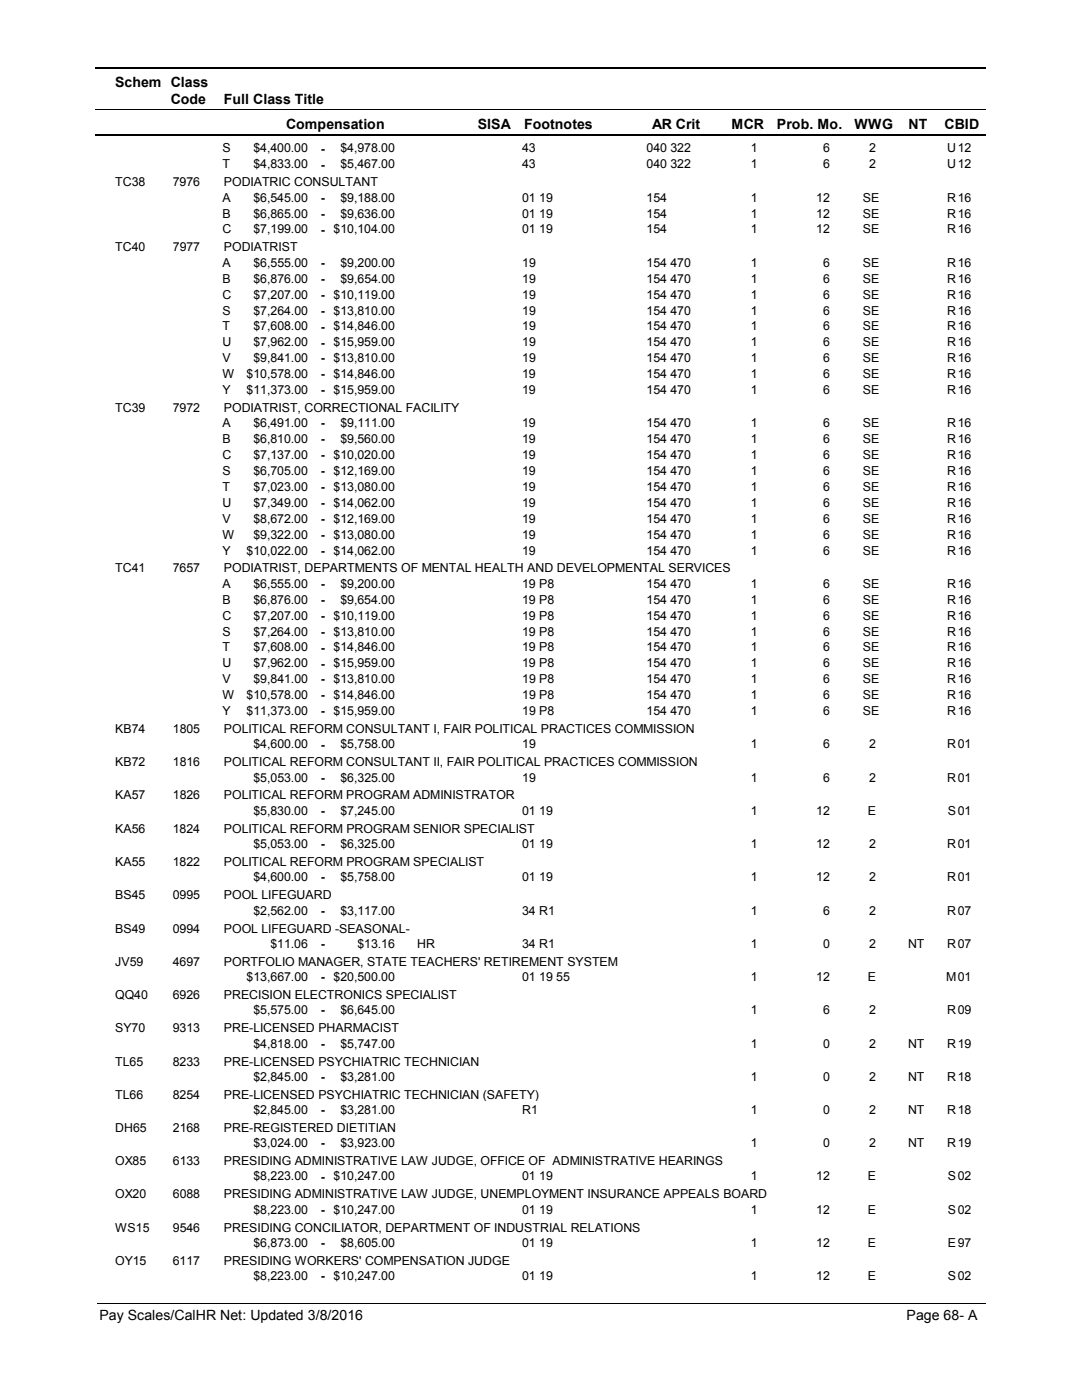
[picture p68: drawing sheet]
<svg xmlns="http://www.w3.org/2000/svg" width="216mm" height="279mm" viewBox="0 0 216 279" stroke-linecap="round" stroke-linejoin="round" font-family="sans-serif">
<defs><g id="words">
<g font-size="2.8">
<text x="23" y="17.3">Schem Class</text>
<text x="34.1" y="20.7">Code</text>
<text x="44.6" y="20.7">Full Class Title</text>
<text x="57.1" y="25.7">Compensation</text>
<text x="95.3" y="25.7">SISA</text>
<text x="104.6" y="25.7">Footnotes</text>
<text x="130.2" y="25.7">AR Crit</text>
<text x="146" y="25.7">MCR</text>
<text x="155.1" y="25.7">Prob. Mo.</text>
<text x="170.5" y="25.7">WWG</text>
<text x="181.3" y="25.7">NT</text>
<text x="188.5" y="25.7">CBID</text>
<text x="19.8" y="263.4">Pay Scales/CalHR Net: Updated 3/8/2016</text>
<text x="180.9" y="263.4">Page 68- A</text>
</g>
<g font-size="2.5">
<text x="44.4" y="30.4">S</text>
<text x="44.4" y="33.6">T</text>
<text x="50.6" y="30.4">$4,400.00</text>
<text x="50.6" y="33.6">$4,833.00</text>
<text x="64" y="30.5">-</text>
<text x="64" y="33.6">-</text>
<text x="67.9" y="30.4">$4,978.00</text>
<text x="67.9" y="33.6">$5,467.00</text>
<text x="104.2" y="30.4">43</text>
<text x="104.2" y="33.6">43</text>
<text x="129" y="30.4">040 322</text>
<text x="129" y="33.6">040 322</text>
<text x="149.8" y="30.4">1</text>
<text x="149.8" y="33.6">1</text>
<text x="164.3" y="30.4">6</text>
<text x="164.3" y="33.6">6</text>
<text x="173.5" y="30.4">2</text>
<text x="173.5" y="33.6">2</text>
<text x="189" y="30.4">U</text>
<text x="189" y="33.6">U</text>
<text x="191.1" y="30.4">12</text>
<text x="191.1" y="33.6">12</text>
<text x="23" y="37.2">TC38</text>
<text x="34.5" y="37.2">7976</text>
<text x="44.4" y="40.3">A</text>
<text x="44.7" y="37.2">PODIATRIC CONSULTANT</text>
<text x="50.6" y="40.3">$6,545.00</text>
<text x="64" y="40.3">-</text>
<text x="67.9" y="40.3">$9,188.00</text>
<text x="104.2" y="40.3">01 19</text>
<text x="129" y="40.3">154</text>
<text x="149.8" y="40.3">1</text>
<text x="162.9" y="40.3">12</text>
<text x="172.2" y="40.3">SE</text>
<text x="189" y="40.3">R</text>
<text x="191.1" y="40.3">16</text>
<text x="44.4" y="43.4">B</text>
<text x="44.4" y="46.6">C</text>
<text x="50.6" y="43.4">$6,865.00</text>
<text x="50.6" y="46.6">$7,199.00</text>
<text x="64" y="43.5">-</text>
<text x="64" y="46.6">-</text>
<text x="66.6" y="46.6">$10,104.00</text>
<text x="67.9" y="43.4">$9,636.00</text>
<text x="104.2" y="43.4">01 19</text>
<text x="104.2" y="46.6">01 19</text>
<text x="129" y="43.4">154</text>
<text x="129" y="46.6">154</text>
<text x="149.8" y="43.4">1</text>
<text x="149.8" y="46.6">1</text>
<text x="162.9" y="43.4">12</text>
<text x="162.9" y="46.6">12</text>
<text x="172.2" y="43.4">SE</text>
<text x="172.2" y="46.6">SE</text>
<text x="189" y="43.4">R</text>
<text x="189" y="46.6">R</text>
<text x="191.1" y="43.4">16</text>
<text x="191.1" y="46.6">16</text>
<text x="23" y="50.2">TC40</text>
<text x="34.5" y="50.2">7977</text>
<text x="44.4" y="53.2">A</text>
<text x="44.7" y="50.2">PODIATRIST</text>
<text x="50.6" y="53.2">$6,555.00</text>
<text x="64" y="53.3">-</text>
<text x="67.9" y="53.2">$9,200.00</text>
<text x="104.2" y="53.2">19</text>
<text x="129" y="53.2">154 470</text>
<text x="149.8" y="53.2">1</text>
<text x="164.3" y="53.2">6</text>
<text x="172.2" y="53.2">SE</text>
<text x="189" y="53.2">R</text>
<text x="191.1" y="53.2">16</text>
<text x="44.4" y="56.4">B</text>
<text x="44.4" y="59.6">C</text>
<text x="50.6" y="56.4">$6,876.00</text>
<text x="50.6" y="59.6">$7,207.00</text>
<text x="64" y="56.5">-</text>
<text x="64" y="59.6">-</text>
<text x="66.6" y="59.6">$10,119.00</text>
<text x="67.9" y="56.4">$9,654.00</text>
<text x="104.2" y="56.4">19</text>
<text x="104.2" y="59.6">19</text>
<text x="129" y="56.4">154 470</text>
<text x="129" y="59.6">154 470</text>
<text x="149.8" y="56.4">1</text>
<text x="149.8" y="59.6">1</text>
<text x="164.3" y="56.4">6</text>
<text x="164.3" y="59.6">6</text>
<text x="172.2" y="56.4">SE</text>
<text x="172.2" y="59.6">SE</text>
<text x="189" y="56.4">R</text>
<text x="189" y="59.6">R</text>
<text x="191.1" y="56.4">16</text>
<text x="191.1" y="59.6">16</text>
<text x="44.4" y="62.8">S</text>
<text x="44.4" y="66">T</text>
<text x="50.6" y="62.8">$7,264.00</text>
<text x="50.6" y="66">$7,608.00</text>
<text x="64" y="62.8">-</text>
<text x="64" y="66">-</text>
<text x="66.6" y="62.8">$13,810.00</text>
<text x="66.6" y="66">$14,846.00</text>
<text x="104.2" y="62.8">19</text>
<text x="104.2" y="66">19</text>
<text x="129" y="62.8">154 470</text>
<text x="129" y="66">154 470</text>
<text x="149.8" y="62.8">1</text>
<text x="149.8" y="66">1</text>
<text x="164.3" y="62.8">6</text>
<text x="164.3" y="66">6</text>
<text x="172.2" y="62.8">SE</text>
<text x="172.2" y="66">SE</text>
<text x="189" y="62.8">R</text>
<text x="189" y="66">R</text>
<text x="191.1" y="62.8">16</text>
<text x="191.1" y="66">16</text>
<text x="44.4" y="69.1">U</text>
<text x="50.6" y="69.1">$7,962.00</text>
<text x="64" y="69.2">-</text>
<text x="66.6" y="69.1">$15,959.00</text>
<text x="104.2" y="69.1">19</text>
<text x="129" y="69.1">154 470</text>
<text x="149.8" y="69.1">1</text>
<text x="164.3" y="69.1">6</text>
<text x="172.2" y="69.1">SE</text>
<text x="189" y="69.1">R</text>
<text x="191.1" y="69.1">16</text>
<text x="44.4" y="72.3">V</text>
<text x="44.4" y="75.5">W</text>
<text x="49.2" y="75.5">$10,578.00</text>
<text x="50.6" y="72.3">$9,841.00</text>
<text x="64" y="72.3">-</text>
<text x="64" y="75.5">-</text>
<text x="66.6" y="72.3">$13,810.00</text>
<text x="66.6" y="75.5">$14,846.00</text>
<text x="104.2" y="72.3">19</text>
<text x="104.2" y="75.5">19</text>
<text x="129" y="72.3">154 470</text>
<text x="129" y="75.5">154 470</text>
<text x="149.8" y="72.3">1</text>
<text x="149.8" y="75.5">1</text>
<text x="164.3" y="72.3">6</text>
<text x="164.3" y="75.5">6</text>
<text x="172.2" y="72.3">SE</text>
<text x="172.2" y="75.5">SE</text>
<text x="189" y="72.3">R</text>
<text x="189" y="75.5">R</text>
<text x="191.1" y="72.3">16</text>
<text x="191.1" y="75.5">16</text>
<text x="23" y="82.2">TC39</text>
<text x="34.5" y="82.2">7972</text>
<text x="44.4" y="78.7">Y</text>
<text x="44.7" y="82.2">PODIATRIST, CORRECTIONAL FACILITY</text>
<text x="49.2" y="78.7">$11,373.00</text>
<text x="64" y="78.7">-</text>
<text x="66.6" y="78.7">$15,959.00</text>
<text x="104.2" y="78.7">19</text>
<text x="129" y="78.7">154 470</text>
<text x="149.8" y="78.7">1</text>
<text x="164.3" y="78.7">6</text>
<text x="172.2" y="78.7">SE</text>
<text x="189" y="78.7">R</text>
<text x="191.1" y="78.7">16</text>
<text x="44.4" y="85.3">A</text>
<text x="44.4" y="88.4">B</text>
<text x="50.6" y="85.3">$6,491.00</text>
<text x="50.6" y="88.4">$6,810.00</text>
<text x="64" y="85.3">-</text>
<text x="64" y="88.5">-</text>
<text x="67.9" y="85.3">$9,111.00</text>
<text x="67.9" y="88.4">$9,560.00</text>
<text x="104.2" y="85.3">19</text>
<text x="104.2" y="88.4">19</text>
<text x="129" y="85.3">154 470</text>
<text x="129" y="88.4">154 470</text>
<text x="149.8" y="85.3">1</text>
<text x="149.8" y="88.4">1</text>
<text x="164.3" y="85.3">6</text>
<text x="164.3" y="88.4">6</text>
<text x="172.2" y="85.3">SE</text>
<text x="172.2" y="88.4">SE</text>
<text x="189" y="85.3">R</text>
<text x="189" y="88.4">R</text>
<text x="191.1" y="85.3">16</text>
<text x="191.1" y="88.4">16</text>
<text x="44.4" y="91.6">C</text>
<text x="44.4" y="94.8">S</text>
<text x="50.6" y="91.6">$7,137.00</text>
<text x="50.6" y="94.8">$6,705.00</text>
<text x="64" y="91.7">-</text>
<text x="64" y="94.8">-</text>
<text x="66.6" y="91.6">$10,020.00</text>
<text x="66.6" y="94.8">$12,169.00</text>
<text x="104.2" y="91.6">19</text>
<text x="104.2" y="94.8">19</text>
<text x="129" y="91.6">154 470</text>
<text x="129" y="94.8">154 470</text>
<text x="149.8" y="91.6">1</text>
<text x="149.8" y="94.8">1</text>
<text x="164.3" y="91.6">6</text>
<text x="164.3" y="94.8">6</text>
<text x="172.2" y="91.6">SE</text>
<text x="172.2" y="94.8">SE</text>
<text x="189" y="91.6">R</text>
<text x="189" y="94.8">R</text>
<text x="191.1" y="91.6">16</text>
<text x="191.1" y="94.8">16</text>
<text x="44.4" y="98">T</text>
<text x="44.4" y="101.1">U</text>
<text x="50.6" y="98">$7,023.00</text>
<text x="50.6" y="101.1">$7,349.00</text>
<text x="64" y="98">-</text>
<text x="64" y="101.2">-</text>
<text x="66.6" y="98">$13,080.00</text>
<text x="66.6" y="101.1">$14,062.00</text>
<text x="104.2" y="98">19</text>
<text x="104.2" y="101.1">19</text>
<text x="129" y="98">154 470</text>
<text x="129" y="101.1">154 470</text>
<text x="149.8" y="98">1</text>
<text x="149.8" y="101.1">1</text>
<text x="164.3" y="98">6</text>
<text x="164.3" y="101.1">6</text>
<text x="172.2" y="98">SE</text>
<text x="172.2" y="101.1">SE</text>
<text x="189" y="98">R</text>
<text x="189" y="101.1">R</text>
<text x="191.1" y="98">16</text>
<text x="191.1" y="101.1">16</text>
<text x="44.4" y="104.3">V</text>
<text x="44.4" y="107.5">W</text>
<text x="50.6" y="104.3">$8,672.00</text>
<text x="50.6" y="107.5">$9,322.00</text>
<text x="64" y="104.4">-</text>
<text x="64" y="107.5">-</text>
<text x="66.6" y="104.3">$12,169.00</text>
<text x="66.6" y="107.5">$13,080.00</text>
<text x="104.2" y="104.3">19</text>
<text x="104.2" y="107.5">19</text>
<text x="129" y="104.3">154 470</text>
<text x="129" y="107.5">154 470</text>
<text x="149.8" y="104.3">1</text>
<text x="149.8" y="107.5">1</text>
<text x="164.3" y="104.3">6</text>
<text x="164.3" y="107.5">6</text>
<text x="172.2" y="104.3">SE</text>
<text x="172.2" y="107.5">SE</text>
<text x="189" y="104.3">R</text>
<text x="189" y="107.5">R</text>
<text x="191.1" y="104.3">16</text>
<text x="191.1" y="107.5">16</text>
<text x="44.4" y="110.7">Y</text>
<text x="49.2" y="110.7">$10,022.00</text>
<text x="64" y="110.7">-</text>
<text x="66.6" y="110.7">$14,062.00</text>
<text x="104.2" y="110.7">19</text>
<text x="129" y="110.7">154 470</text>
<text x="149.8" y="110.7">1</text>
<text x="164.3" y="110.7">6</text>
<text x="172.2" y="110.7">SE</text>
<text x="189" y="110.7">R</text>
<text x="191.1" y="110.7">16</text>
<text x="23" y="114.3">TC41</text>
<text x="34.5" y="114.3">7657</text>
<text x="44.4" y="117.3">A</text>
<text x="44.7" y="114.3">PODIATRIST, DEPARTMENTS OF MENTAL HEALTH AND DEVELOPMENTAL SERVICES</text>
<text x="50.6" y="117.3">$6,555.00</text>
<text x="64" y="117.4">-</text>
<text x="67.9" y="117.3">$9,200.00</text>
<text x="104.2" y="117.3">19 P8</text>
<text x="129" y="117.3">154 470</text>
<text x="149.8" y="117.3">1</text>
<text x="164.3" y="117.3">6</text>
<text x="172.2" y="117.3">SE</text>
<text x="189" y="117.3">R</text>
<text x="191.1" y="117.3">16</text>
<text x="44.4" y="120.5">B</text>
<text x="44.4" y="123.7">C</text>
<text x="50.6" y="120.5">$6,876.00</text>
<text x="50.6" y="123.7">$7,207.00</text>
<text x="64" y="120.5">-</text>
<text x="64" y="123.7">-</text>
<text x="66.6" y="123.7">$10,119.00</text>
<text x="67.9" y="120.5">$9,654.00</text>
<text x="104.2" y="120.5">19 P8</text>
<text x="104.2" y="123.7">19 P8</text>
<text x="129" y="120.5">154 470</text>
<text x="129" y="123.7">154 470</text>
<text x="149.8" y="120.5">1</text>
<text x="149.8" y="123.7">1</text>
<text x="164.3" y="120.5">6</text>
<text x="164.3" y="123.7">6</text>
<text x="172.2" y="120.5">SE</text>
<text x="172.2" y="123.7">SE</text>
<text x="189" y="120.5">R</text>
<text x="189" y="123.7">R</text>
<text x="191.1" y="120.5">16</text>
<text x="191.1" y="123.7">16</text>
<text x="44.4" y="126.9">S</text>
<text x="44.4" y="130">T</text>
<text x="50.6" y="126.9">$7,264.00</text>
<text x="50.6" y="130">$7,608.00</text>
<text x="64" y="126.9">-</text>
<text x="64" y="130.1">-</text>
<text x="66.6" y="126.9">$13,810.00</text>
<text x="66.6" y="130">$14,846.00</text>
<text x="104.2" y="126.9">19 P8</text>
<text x="104.2" y="130">19 P8</text>
<text x="129" y="126.9">154 470</text>
<text x="129" y="130">154 470</text>
<text x="149.8" y="126.9">1</text>
<text x="149.8" y="130">1</text>
<text x="164.3" y="126.9">6</text>
<text x="164.3" y="130">6</text>
<text x="172.2" y="126.9">SE</text>
<text x="172.2" y="130">SE</text>
<text x="189" y="126.9">R</text>
<text x="189" y="130">R</text>
<text x="191.1" y="126.9">16</text>
<text x="191.1" y="130">16</text>
<text x="44.4" y="133.2">U</text>
<text x="44.4" y="136.4">V</text>
<text x="50.6" y="133.2">$7,962.00</text>
<text x="50.6" y="136.4">$9,841.00</text>
<text x="64" y="133.2">-</text>
<text x="64" y="136.4">-</text>
<text x="66.6" y="133.2">$15,959.00</text>
<text x="66.6" y="136.4">$13,810.00</text>
<text x="104.2" y="133.2">19 P8</text>
<text x="104.2" y="136.4">19 P8</text>
<text x="129" y="133.2">154 470</text>
<text x="129" y="136.4">154 470</text>
<text x="149.8" y="133.2">1</text>
<text x="149.8" y="136.4">1</text>
<text x="164.3" y="133.2">6</text>
<text x="164.3" y="136.4">6</text>
<text x="172.2" y="133.2">SE</text>
<text x="172.2" y="136.4">SE</text>
<text x="189" y="133.2">R</text>
<text x="189" y="136.4">R</text>
<text x="191.1" y="133.2">16</text>
<text x="191.1" y="136.4">16</text>
<text x="44.4" y="139.6">W</text>
<text x="44.4" y="142.7">Y</text>
<text x="49.2" y="139.6">$10,578.00</text>
<text x="49.2" y="142.7">$11,373.00</text>
<text x="64" y="139.6">-</text>
<text x="64" y="142.8">-</text>
<text x="66.6" y="139.6">$14,846.00</text>
<text x="66.6" y="142.7">$15,959.00</text>
<text x="104.2" y="139.6">19 P8</text>
<text x="104.2" y="142.7">19 P8</text>
<text x="129" y="139.6">154 470</text>
<text x="129" y="142.7">154 470</text>
<text x="149.8" y="139.6">1</text>
<text x="149.8" y="142.7">1</text>
<text x="164.3" y="139.6">6</text>
<text x="164.3" y="142.7">6</text>
<text x="172.2" y="139.6">SE</text>
<text x="172.2" y="142.7">SE</text>
<text x="189" y="139.6">R</text>
<text x="189" y="142.7">R</text>
<text x="191.1" y="139.6">16</text>
<text x="191.1" y="142.7">16</text>
<text x="23" y="146.3">KB74</text>
<text x="34.5" y="146.3">1805</text>
<text x="44.7" y="146.3">POLITICAL REFORM CONSULTANT I, FAIR POLITICAL PRACTICES COMMISSION</text>
<text x="50.6" y="149.4">$4,600.00</text>
<text x="64" y="149.4">-</text>
<text x="67.9" y="149.4">$5,758.00</text>
<text x="104.2" y="149.4">19</text>
<text x="149.8" y="149.4">1</text>
<text x="164.3" y="149.4">6</text>
<text x="173.5" y="149.4">2</text>
<text x="189" y="149.4">R</text>
<text x="191.1" y="149.4">01</text>
<text x="23" y="153">KB72</text>
<text x="34.5" y="153">1816</text>
<text x="44.7" y="153">POLITICAL REFORM CONSULTANT II, FAIR POLITICAL PRACTICES COMMISSION</text>
<text x="50.6" y="156">$5,053.00</text>
<text x="67.9" y="156">$6,325.00</text>
<text x="104.2" y="156">19</text>
<text x="149.8" y="156">1</text>
<text x="164.3" y="156">6</text>
<text x="173.5" y="156">2</text>
<text x="189" y="156">R</text>
<text x="191.1" y="156">01</text>
<text x="23" y="159.6">KA57</text>
<text x="34.5" y="159.6">1826</text>
<text x="44.7" y="159.6">POLITICAL REFORM PROGRAM ADMINISTRATOR</text>
<text x="64" y="156">-</text>
<text x="23" y="166.2">KA56</text>
<text x="34.5" y="166.2">1824</text>
<text x="44.7" y="166.2">POLITICAL REFORM PROGRAM SENIOR SPECIALIST</text>
<text x="50.6" y="162.6">$5,830.00</text>
<text x="64" y="162.7">-</text>
<text x="67.9" y="162.6">$7,245.00</text>
<text x="104.2" y="162.6">01 19</text>
<text x="149.8" y="162.6">1</text>
<text x="162.9" y="162.6">12</text>
<text x="173.2" y="162.6">E</text>
<text x="189.2" y="162.6">S</text>
<text x="191.1" y="162.6">01</text>
<text x="23" y="172.9">KA55</text>
<text x="34.5" y="172.9">1822</text>
<text x="44.7" y="172.9">POLITICAL REFORM PROGRAM SPECIALIST</text>
<text x="50.6" y="169.3">$5,053.00</text>
<text x="64" y="169.3">-</text>
<text x="67.9" y="169.3">$6,325.00</text>
<text x="104.2" y="169.3">01 19</text>
<text x="149.8" y="169.3">1</text>
<text x="162.9" y="169.3">12</text>
<text x="173.5" y="169.3">2</text>
<text x="189" y="169.3">R</text>
<text x="191.1" y="169.3">01</text>
<text x="23" y="179.5">BS45</text>
<text x="34.5" y="179.5">0995</text>
<text x="44.7" y="179.5">POOL LIFEGUARD</text>
<text x="50.6" y="175.9">$4,600.00</text>
<text x="64" y="175.9">-</text>
<text x="67.9" y="175.9">$5,758.00</text>
<text x="104.2" y="175.9">01 19</text>
<text x="149.8" y="175.9">1</text>
<text x="162.9" y="175.9">12</text>
<text x="173.5" y="175.9">2</text>
<text x="189" y="175.9">R</text>
<text x="191.1" y="175.9">01</text>
<text x="50.6" y="182.5">$2,562.00</text>
<text x="64" y="182.6">-</text>
<text x="67.9" y="182.5">$3,117.00</text>
<text x="104.2" y="182.5">34 R1</text>
<text x="149.8" y="182.5">1</text>
<text x="164.3" y="182.5">6</text>
<text x="173.5" y="182.5">2</text>
<text x="189" y="182.5">R</text>
<text x="191.1" y="182.5">07</text>
<text x="23" y="186.1">BS49</text>
<text x="34.5" y="186.1">0994</text>
<text x="44.7" y="186.1">POOL LIFEGUARD -SEASONAL-</text>
<text x="54" y="189.2">$11.06</text>
<text x="64" y="189.2">-</text>
<text x="71.3" y="189.2">$13.16</text>
<text x="83.3" y="189.2">HR</text>
<text x="104.2" y="189.2">34 R1</text>
<text x="149.8" y="189.2">1</text>
<text x="164.3" y="189.2">0</text>
<text x="173.5" y="189.2">2</text>
<text x="181.2" y="189.2">NT</text>
<text x="189" y="189.2">R</text>
<text x="191.1" y="189.2">07</text>
<text x="23" y="192.8">JV59</text>
<text x="34.5" y="192.8">4697</text>
<text x="44.7" y="192.8">PORTFOLIO MANAGER, STATE TEACHERS' RETIREMENT SYSTEM</text>
<text x="49.2" y="195.8">$13,667.00</text>
<text x="64" y="195.8">-</text>
<text x="66.6" y="195.8">$20,500.00</text>
<text x="104.2" y="195.8">01 19 55</text>
<text x="149.8" y="195.8">1</text>
<text x="162.9" y="195.8">12</text>
<text x="173.2" y="195.8">E</text>
<text x="188.8" y="195.8">M</text>
<text x="191.1" y="195.8">01</text>
<text x="23" y="199.4">QQ40</text>
<text x="34.5" y="199.4">6926</text>
<text x="44.7" y="199.4">PRECISION ELECTRONICS SPECIALIST</text>
<text x="50.6" y="202.4">$5,575.00</text>
<text x="64" y="202.5">-</text>
<text x="67.9" y="202.4">$6,645.00</text>
<text x="149.8" y="202.4">1</text>
<text x="164.3" y="202.4">6</text>
<text x="173.5" y="202.4">2</text>
<text x="189" y="202.4">R</text>
<text x="191.1" y="202.4">09</text>
<text x="23" y="206">SY70</text>
<text x="34.5" y="206">9313</text>
<text x="44.7" y="206">PRE-LICENSED PHARMACIST</text>
<text x="50.6" y="209.1">$4,818.00</text>
<text x="64" y="209.1">-</text>
<text x="67.9" y="209.1">$5,747.00</text>
<text x="149.8" y="209.1">1</text>
<text x="164.3" y="209.1">0</text>
<text x="173.5" y="209.1">2</text>
<text x="181.2" y="209.1">NT</text>
<text x="189" y="209.1">R</text>
<text x="191.1" y="209.1">19</text>
<text x="23" y="212.7">TL65</text>
<text x="34.5" y="212.7">8233</text>
<text x="44.7" y="212.7">PRE-LICENSED PSYCHIATRIC TECHNICIAN</text>
<text x="50.6" y="215.7">$2,845.00</text>
<text x="64" y="215.7">-</text>
<text x="67.9" y="215.7">$3,281.00</text>
<text x="149.8" y="215.7">1</text>
<text x="164.3" y="215.7">0</text>
<text x="173.5" y="215.7">2</text>
<text x="181.2" y="215.7">NT</text>
<text x="189" y="215.7">R</text>
<text x="191.1" y="215.7">18</text>
<text x="23" y="219.3">TL66</text>
<text x="34.5" y="219.3">8254</text>
<text x="44.7" y="219.3">PRE-LICENSED PSYCHIATRIC TECHNICIAN (SAFETY)</text>
<text x="23" y="225.9">DH65</text>
<text x="34.5" y="225.9">2168</text>
<text x="44.7" y="225.9">PRE-REGISTERED DIETITIAN</text>
<text x="50.6" y="222.3">$2,845.00</text>
<text x="64" y="222.4">-</text>
<text x="67.9" y="222.3">$3,281.00</text>
<text x="104.2" y="222.3">R1</text>
<text x="149.8" y="222.3">1</text>
<text x="164.3" y="222.3">0</text>
<text x="173.5" y="222.3">2</text>
<text x="181.2" y="222.3">NT</text>
<text x="189" y="222.3">R</text>
<text x="191.1" y="222.3">18</text>
<text x="23" y="232.6">OX85</text>
<text x="34.5" y="232.6">6133</text>
<text x="44.7" y="232.6">PRESIDING ADMINISTRATIVE LAW JUDGE, OFFICE OF ADMINISTRATIVE HEARINGS</text>
<text x="50.6" y="229">$3,024.00</text>
<text x="64" y="229">-</text>
<text x="67.9" y="229">$3,923.00</text>
<text x="149.8" y="229">1</text>
<text x="164.3" y="229">0</text>
<text x="173.5" y="229">2</text>
<text x="181.2" y="229">NT</text>
<text x="189" y="229">R</text>
<text x="191.1" y="229">19</text>
<text x="23" y="239.2">OX20</text>
<text x="34.5" y="239.2">6088</text>
<text x="44.7" y="239.2">PRESIDING ADMINISTRATIVE LAW JUDGE, UNEMPLOYMENT INSURANCE APPEALS BOARD</text>
<text x="50.6" y="235.6">$8,223.00</text>
<text x="64" y="235.6">-</text>
<text x="66.6" y="235.6">$10,247.00</text>
<text x="104.2" y="235.6">01 19</text>
<text x="149.8" y="235.6">1</text>
<text x="162.9" y="235.6">12</text>
<text x="173.2" y="235.6">E</text>
<text x="189.2" y="235.6">S</text>
<text x="191.1" y="235.6">02</text>
<text x="23" y="245.8">WS15</text>
<text x="34.5" y="245.8">9546</text>
<text x="44.7" y="245.8">PRESIDING CONCILIATOR, DEPARTMENT OF INDUSTRIAL RELATIONS</text>
<text x="50.6" y="242.2">$8,223.00</text>
<text x="64" y="242.3">-</text>
<text x="66.6" y="242.2">$10,247.00</text>
<text x="104.2" y="242.2">01 19</text>
<text x="149.8" y="242.2">1</text>
<text x="162.9" y="242.2">12</text>
<text x="173.2" y="242.2">E</text>
<text x="189.2" y="242.2">S</text>
<text x="191.1" y="242.2">02</text>
<text x="50.6" y="248.9">$6,873.00</text>
<text x="64" y="248.9">-</text>
<text x="67.9" y="248.9">$8,605.00</text>
<text x="104.2" y="248.9">01 19</text>
<text x="149.8" y="248.9">1</text>
<text x="162.9" y="248.9">12</text>
<text x="173.2" y="248.9">E</text>
<text x="189.2" y="248.9">E</text>
<text x="191.1" y="248.9">97</text>
<text x="23" y="252.5">OY15</text>
<text x="34.5" y="252.5">6117</text>
<text x="44.7" y="252.5">PRESIDING WORKERS' COMPENSATION JUDGE</text>
<text x="50.6" y="255.5">$8,223.00</text>
<text x="64" y="255.5">-</text>
<text x="66.6" y="255.5">$10,247.00</text>
<text x="104.2" y="255.5">01 19</text>
<text x="149.8" y="255.5">1</text>
<text x="162.9" y="255.5">12</text>
<text x="173.2" y="255.5">E</text>
<text x="189.2" y="255.5">S</text>
<text x="191.1" y="255.5">02</text>
</g>
</g></defs>
<path d="M19 13.5h177.7M19 27h177.7" fill="none" stroke="#000" stroke-width=".36"/>
<path d="M19 21.9h177.7" fill="none" stroke="#000" stroke-width=".2"/>
<g fill="#fff">
<path d="M46.8 27.8h16.3v3h-16.3z" fill-rule="evenodd"/>
<path d="M190.8 27.8h4.1v3h-4.1z" fill-rule="evenodd"/>
<path d="M46.8 31h16.3v3h-16.3z" fill-rule="evenodd"/>
<path d="M190.8 31h4.1v3h-4.1z" fill-rule="evenodd"/>
<path d="M46.8 37.6h16.3v3h-16.3z" fill-rule="evenodd"/>
<path d="M190.8 37.6h4.1v3h-4.1z" fill-rule="evenodd"/>
<path d="M46.8 40.8h16.3v3h-16.3z" fill-rule="evenodd"/>
<path d="M190.8 40.8h4.1v3h-4.1z" fill-rule="evenodd"/>
<path d="M46.8 44h16.3v3h-16.3z" fill-rule="evenodd"/>
<path d="M190.8 44h4.1v3h-4.1z" fill-rule="evenodd"/>
<path d="M46.8 50.6h16.3v3h-16.3z" fill-rule="evenodd"/>
<path d="M190.8 50.6h4.1v3h-4.1z" fill-rule="evenodd"/>
<path d="M46.8 53.8h16.3v3h-16.3z" fill-rule="evenodd"/>
<path d="M190.8 53.8h4.1v3h-4.1z" fill-rule="evenodd"/>
<path d="M46.8 57h16.3v3h-16.3z" fill-rule="evenodd"/>
<path d="M190.8 57h4.1v3h-4.1z" fill-rule="evenodd"/>
<path d="M46.8 60.2h16.3v3h-16.3z" fill-rule="evenodd"/>
<path d="M190.8 60.2h4.1v3h-4.1z" fill-rule="evenodd"/>
<path d="M46.8 63.3h16.3v3h-16.3z" fill-rule="evenodd"/>
<path d="M190.8 63.3h4.1v3h-4.1z" fill-rule="evenodd"/>
<path d="M46.8 66.5h16.3v3h-16.3z" fill-rule="evenodd"/>
<path d="M190.8 66.5h4.1v3h-4.1z" fill-rule="evenodd"/>
<path d="M46.8 69.7h16.3v3h-16.3z" fill-rule="evenodd"/>
<path d="M190.8 69.7h4.1v3h-4.1z" fill-rule="evenodd"/>
<path d="M46.8 72.9h16.3v3h-16.3z" fill-rule="evenodd"/>
<path d="M190.8 72.9h4.1v3h-4.1z" fill-rule="evenodd"/>
<path d="M46.8 76h16.3v3h-16.3z" fill-rule="evenodd"/>
<path d="M190.8 76h4.1v3h-4.1z" fill-rule="evenodd"/>
<path d="M46.8 82.7h16.3v2.9h-16.3z" fill-rule="evenodd"/>
<path d="M190.8 82.7h4.1v2.9h-4.1z" fill-rule="evenodd"/>
<path d="M46.8 85.8h16.3v3h-16.3z" fill-rule="evenodd"/>
<path d="M190.8 85.8h4.1v3h-4.1z" fill-rule="evenodd"/>
<path d="M46.8 89h16.3v3h-16.3z" fill-rule="evenodd"/>
<path d="M190.8 89h4.1v3h-4.1z" fill-rule="evenodd"/>
<path d="M46.8 92.2h16.3v3h-16.3z" fill-rule="evenodd"/>
<path d="M190.8 92.2h4.1v3h-4.1z" fill-rule="evenodd"/>
<path d="M46.8 95.4h16.3v2.9h-16.3z" fill-rule="evenodd"/>
<path d="M190.8 95.4h4.1v2.9h-4.1z" fill-rule="evenodd"/>
<path d="M46.8 98.5h16.3v3h-16.3z" fill-rule="evenodd"/>
<path d="M190.8 98.5h4.1v3h-4.1z" fill-rule="evenodd"/>
<path d="M46.8 101.7h16.3v3h-16.3z" fill-rule="evenodd"/>
<path d="M190.8 101.7h4.1v3h-4.1z" fill-rule="evenodd"/>
<path d="M46.8 104.9h16.3v3h-16.3z" fill-rule="evenodd"/>
<path d="M190.8 104.9h4.1v3h-4.1z" fill-rule="evenodd"/>
<path d="M46.8 108.1h16.3v2.9h-16.3z" fill-rule="evenodd"/>
<path d="M190.8 108.1h4.1v2.9h-4.1z" fill-rule="evenodd"/>
<path d="M46.8 114.7h16.3v3h-16.3z" fill-rule="evenodd"/>
<path d="M190.8 114.7h4.1v3h-4.1z" fill-rule="evenodd"/>
<path d="M46.8 117.9h16.3v3h-16.3z" fill-rule="evenodd"/>
<path d="M190.8 117.9h4.1v3h-4.1z" fill-rule="evenodd"/>
<path d="M46.8 121.1h16.3v2.9h-16.3z" fill-rule="evenodd"/>
<path d="M190.8 121.1h4.1v2.9h-4.1z" fill-rule="evenodd"/>
<path d="M46.8 124.2h16.3v3h-16.3z" fill-rule="evenodd"/>
<path d="M190.8 124.2h4.1v3h-4.1z" fill-rule="evenodd"/>
<path d="M46.8 127.4h16.3v3h-16.3z" fill-rule="evenodd"/>
<path d="M190.8 127.4h4.1v3h-4.1z" fill-rule="evenodd"/>
<path d="M46.8 130.6h16.3v3h-16.3z" fill-rule="evenodd"/>
<path d="M190.8 130.6h4.1v3h-4.1z" fill-rule="evenodd"/>
<path d="M46.8 133.8h16.3v3h-16.3z" fill-rule="evenodd"/>
<path d="M190.8 133.8h4.1v3h-4.1z" fill-rule="evenodd"/>
<path d="M46.8 136.9h16.3v3h-16.3z" fill-rule="evenodd"/>
<path d="M190.8 136.9h4.1v3h-4.1z" fill-rule="evenodd"/>
<path d="M46.8 140.1h16.3v3h-16.3z" fill-rule="evenodd"/>
<path d="M190.8 140.1h4.1v3h-4.1z" fill-rule="evenodd"/>
<path d="M46.8 146.8h16.3v3h-16.3z" fill-rule="evenodd"/>
<path d="M190.8 146.8h4.1v3h-4.1z" fill-rule="evenodd"/>
<path d="M46.8 153.4h16.3v3h-16.3z" fill-rule="evenodd"/>
<path d="M190.8 153.4h4.1v3h-4.1z" fill-rule="evenodd"/>
<path d="M46.8 160h16.3v3h-16.3z" fill-rule="evenodd"/>
<path d="M190.8 160h4.1v3h-4.1z" fill-rule="evenodd"/>
<path d="M46.8 166.7h16.3v3h-16.3z" fill-rule="evenodd"/>
<path d="M190.8 166.7h4.1v3h-4.1z" fill-rule="evenodd"/>
<path d="M46.8 173.3h16.3v3h-16.3z" fill-rule="evenodd"/>
<path d="M190.8 173.3h4.1v3h-4.1z" fill-rule="evenodd"/>
<path d="M46.8 179.9h16.3v3h-16.3z" fill-rule="evenodd"/>
<path d="M190.8 179.9h4.1v3h-4.1z" fill-rule="evenodd"/>
<path d="M46.8 186.6h16.3v3h-16.3z" fill-rule="evenodd"/>
<path d="M190.8 186.6h4.1v3h-4.1z" fill-rule="evenodd"/>
<path d="M46.8 193.2h16.3v3h-16.3z" fill-rule="evenodd"/>
<path d="M190.8 193.2h4.1v3h-4.1z" fill-rule="evenodd"/>
<path d="M46.8 199.8h16.3v3h-16.3z" fill-rule="evenodd"/>
<path d="M190.8 199.8h4.1v3h-4.1z" fill-rule="evenodd"/>
<path d="M46.8 206.5h16.3v3h-16.3z" fill-rule="evenodd"/>
<path d="M190.8 206.5h4.1v3h-4.1z" fill-rule="evenodd"/>
<path d="M46.8 213.1h16.3v3h-16.3z" fill-rule="evenodd"/>
<path d="M190.8 213.1h4.1v3h-4.1z" fill-rule="evenodd"/>
<path d="M46.8 219.7h16.3v3h-16.3z" fill-rule="evenodd"/>
<path d="M190.8 219.7h4.1v3h-4.1z" fill-rule="evenodd"/>
<path d="M46.8 226.4h16.3v3h-16.3z" fill-rule="evenodd"/>
<path d="M190.8 226.4h4.1v3h-4.1z" fill-rule="evenodd"/>
<path d="M46.8 233h16.3v3h-16.3z" fill-rule="evenodd"/>
<path d="M190.8 233h4.1v3h-4.1z" fill-rule="evenodd"/>
<path d="M46.8 239.6h16.3v3h-16.3z" fill-rule="evenodd"/>
<path d="M190.8 239.6h4.1v3h-4.1z" fill-rule="evenodd"/>
<path d="M46.8 246.3h16.3v3h-16.3z" fill-rule="evenodd"/>
<path d="M190.8 246.3h4.1v3h-4.1z" fill-rule="evenodd"/>
<path d="M46.8 252.9h16.3v3h-16.3z" fill-rule="evenodd"/>
<path d="M190.8 252.9h4.1v3h-4.1z" fill-rule="evenodd"/>
</g>
<path d="M19.5 260.1h177.2" fill="none" stroke="#000" stroke-width=".2"/>
<use href="#words"/>
</svg>
